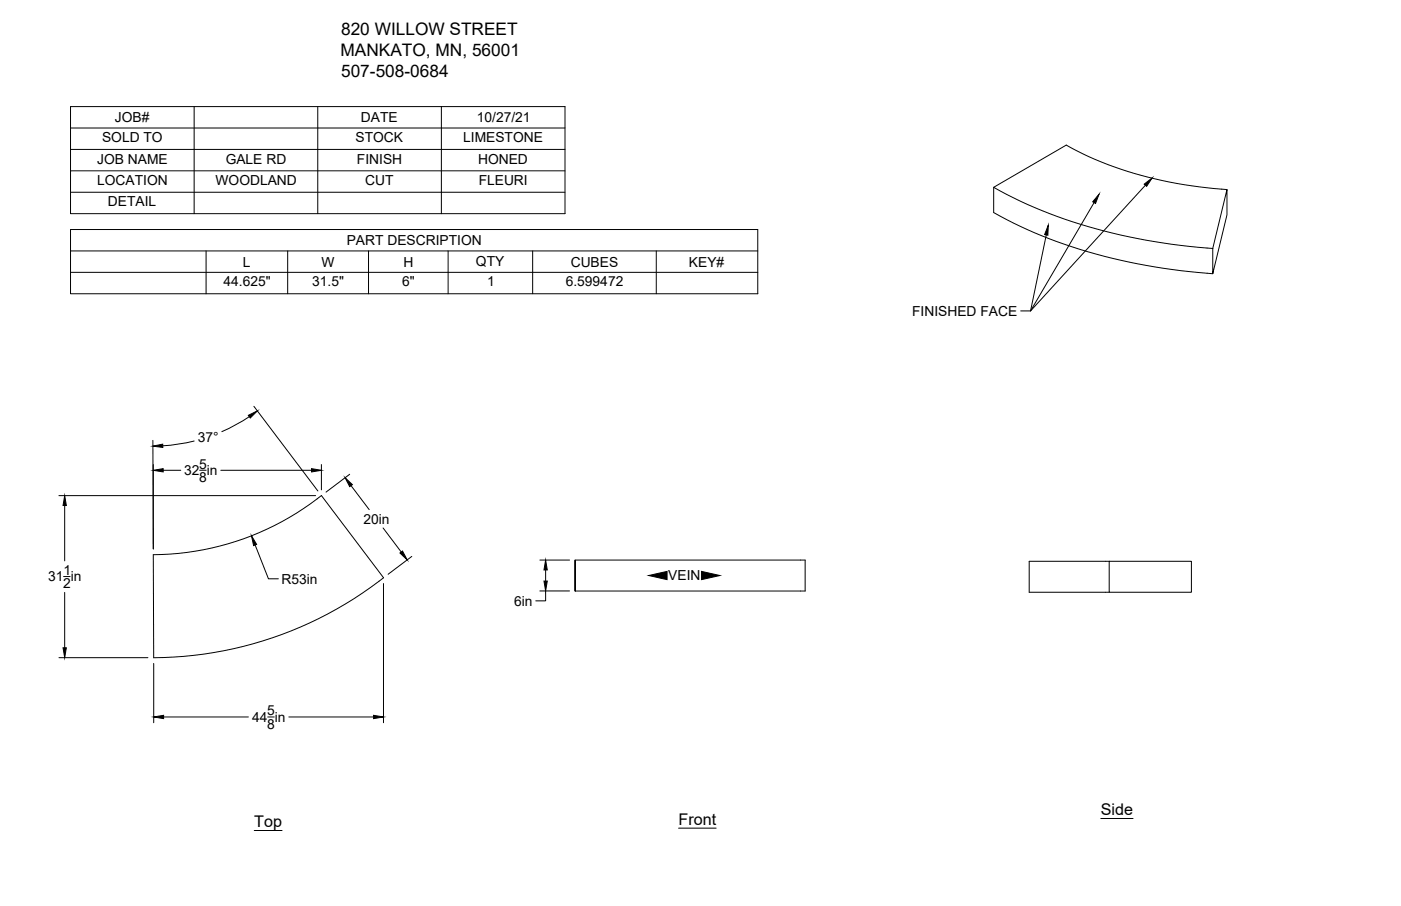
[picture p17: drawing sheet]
<svg xmlns="http://www.w3.org/2000/svg" width="432mm" height="279mm" viewBox="0 0 432 279" stroke-linecap="round" stroke-linejoin="round" font-family="sans-serif">
<defs><g id="words">
<g font-size="5.3">
<text x="105.1" y="10.8">820 WILLOW STREET</text>
<text x="105" y="17.3">MANKATO, MN, 56001</text>
<text x="105.1" y="23.6">507-508-0684</text>
</g>
<g font-size="5">
<text x="339.3" y="251.4">Side</text>
<text x="78.4" y="255.1">Top</text>
<text x="209.1" y="254.4">Front</text>
</g>
<g font-size="4.3">
<text x="35.4" y="37.7">JOB#</text>
<text x="111.3" y="37.7">DATE</text>
<text x="147" y="37.7">10/27/21</text>
<text x="31.5" y="43.8">SOLD TO</text>
<text x="109.6" y="43.8">STOCK</text>
<text x="142.7" y="43.8">LIMESTONE</text>
<text x="30" y="50.4">JOB NAME</text>
<text x="69.6" y="50.4">GALE RD</text>
<text x="110" y="50.4">FINISH</text>
<text x="147.3" y="50.4">HONED</text>
<text x="29.9" y="57">LOCATION</text>
<text x="66.4" y="57">WOODLAND</text>
<text x="112.5" y="57">CUT</text>
<text x="147.5" y="57">FLEURI</text>
<text x="33.3" y="63.6">DETAIL</text>
<text x="106.8" y="75.6">PART DESCRIPTION</text>
<text x="74.8" y="82.2">L</text>
<text x="99.1" y="82.2">W</text>
<text x="124.3" y="82.2">H</text>
<text x="146.7" y="82.1">QTY</text>
<text x="175.9" y="82.2">CUBES</text>
<text x="212.3" y="82.2">KEY#</text>
<text x="68.9" y="88.3">44.625&quot;</text>
<text x="96.2" y="88.3">31.5&quot;</text>
<text x="123.9" y="88.3">6&quot;</text>
<text x="150.1" y="88.3">1</text>
<text x="174.4" y="88.3">6.599472</text>
<text x="281.1" y="97.4">FINISHED FACE</text>
<text x="60.9" y="136.2">37°</text>
<text x="56.8" y="146.5">32 in</text>
<text x="61.4" y="144.5">5</text>
<text x="61.4" y="148.6">8</text>
<text x="112" y="161.5">20in</text>
<text x="14.9" y="179.3">31 in</text>
<text x="19.6" y="177.3">1</text>
<text x="86.7" y="180">R53in</text>
<text x="206" y="178.9">VEIN</text>
<text x="19.5" y="181.4">2</text>
<text x="158.5" y="186.8">6in</text>
<text x="82.3" y="220.6">5</text>
<text x="77.8" y="222.6">44 in</text>
<text x="82.3" y="224.7">8</text>
</g>
</g></defs>
<!-- layer: Visible -->
<path d="M306.3 57.8a158.9 158.9 0 0 0 63 18.5l4.5 .3M378.2 58.5a117.8 117.8 0 0 1-49.6-13.8l-22.3 13.1v7.8a159.3 159.3 0 0 0 65.7 18.7l1.8 .1M378.2 58.5v7.8l-4.4 18.1v-7.8zM47.2 171.1a84 84 0 0 0 51.9-18.3l19.1 25.4a116 116 0 0 1-70.8 24.6zM177.2 172.7l.1 9.6zM177.3 172.7h70.9v9.6h-70.9M341.9 173.1h25.3v9.5h-25.3zM341.9 173.1h-24.7v9.5h24.7" fill="none" stroke="#000" stroke-width=".31"/>
<!-- layer: Annotations -->
<path d="M78.4 256.1h8.5M209.1 255.4h11.6M339.3 252.4h9.9" fill="none" stroke="#000" stroke-width=".31"/>
<!-- layer: Dimensions -->
<g fill="none" stroke="#000" stroke-width=".31">
<path d="M47.1 135.8l.1 33.5v-26M59.9 136l-4.9 1-4.8 .5M76.9 128.5l-4.2 2.5-4.3 2.1M78.3 125.3l19.7 26.1M18.2 152.8h79.1M19.9 155.9v17.1M50.3 145h5.4M61.5 145h2M68.1 145h27.9M99.1 143.3v7.8M107.8 146.3l-7.3 5.5M108.2 149.8l5.6 7.4"/>
<path d="M19.6 177.8h2M78.6 168.1l4.1 10.4h3.1M118.1 162.8l5.6 7.4M118.2 180v42.9M126.9 171.6l-7.3 5.5M166.4 172.7h9.1M168.2 175.8v3.4M19.9 182.7v17.1M166.4 182.2h9.1M168.2 182.2v3.1h-3.1M18.2 202.8h27.4M47.4 204.6v18.3"/>
<path d="M50.4 221.1h26.2M82.5 221.1h2M89 221.1h26.1"/>
</g>
<g fill="#000" stroke="#000" stroke-width=".31">
<path d="M47.1 137.6l3-.6 .1 1zM76.5 128.1l2.8-1.4-2.2 2.2zM19.9 152.8l.5 3.1h-1zM47.2 145l3.1-.5v1zM96 144.5l3.1 .5-3.1 .5zM106.4 147.3l2.2 2.2-.8 .6zM77.5 165.2l1.6 2.7-.9 .4zM123.3 170.5l.8-.6 1.4 2.8zM168.2 172.7l.5 3.1h-1zM167.7 179.2h1l-.5 3zM19.4 199.8h1l-.5 3zM47.4 221.1l3-.5v1z"/>
<path d="M115.1 220.6l3.1 .5-3.1 .5z"/>
</g>
<!-- layer: BOM -->
<g fill="none" stroke="#000" stroke-width=".31">
<path d="M21.7 32.9h152.4v33h-152.4zM21.7 39.5h152.4M59.8 32.9v33M97.9 32.9v33M136 32.9v33M21.7 46.1h152.4M21.7 52.7h152.4M21.7 59.3h152.4M21.7 70.8h211.9v19.8h-211.9zM21.7 77.4h211.9M63.5 77.4v13.2M88.7 77.4v13.2"/>
<path d="M113.6 77.4v13.2M138.1 77.4v13.2M164.2 77.4v13.2M202.3 77.4v13.2M21.7 84h211.9"/>
</g>
<!-- layer: 0 -->
<path d="M352.7 56.8l2.4-1.9-1.7 2.6zM323.1 69.4l-.1 3.1-1-.2zM338.8 59.9l-1.1 2.8-.9-.5zM199.9 177.5l5.7-1.3v2.6zM216.2 176.2l5.7 1.3-5.7 1.3z" fill="#000" stroke="#000" stroke-width=".31"/>
<path d="M353 57.1l-35.4 38.8h-3M337.2 62.5l-19.6 33.4 4.9-23.5" fill="none" stroke="#000" stroke-width=".31"/>
<use href="#words"/>
</svg>
